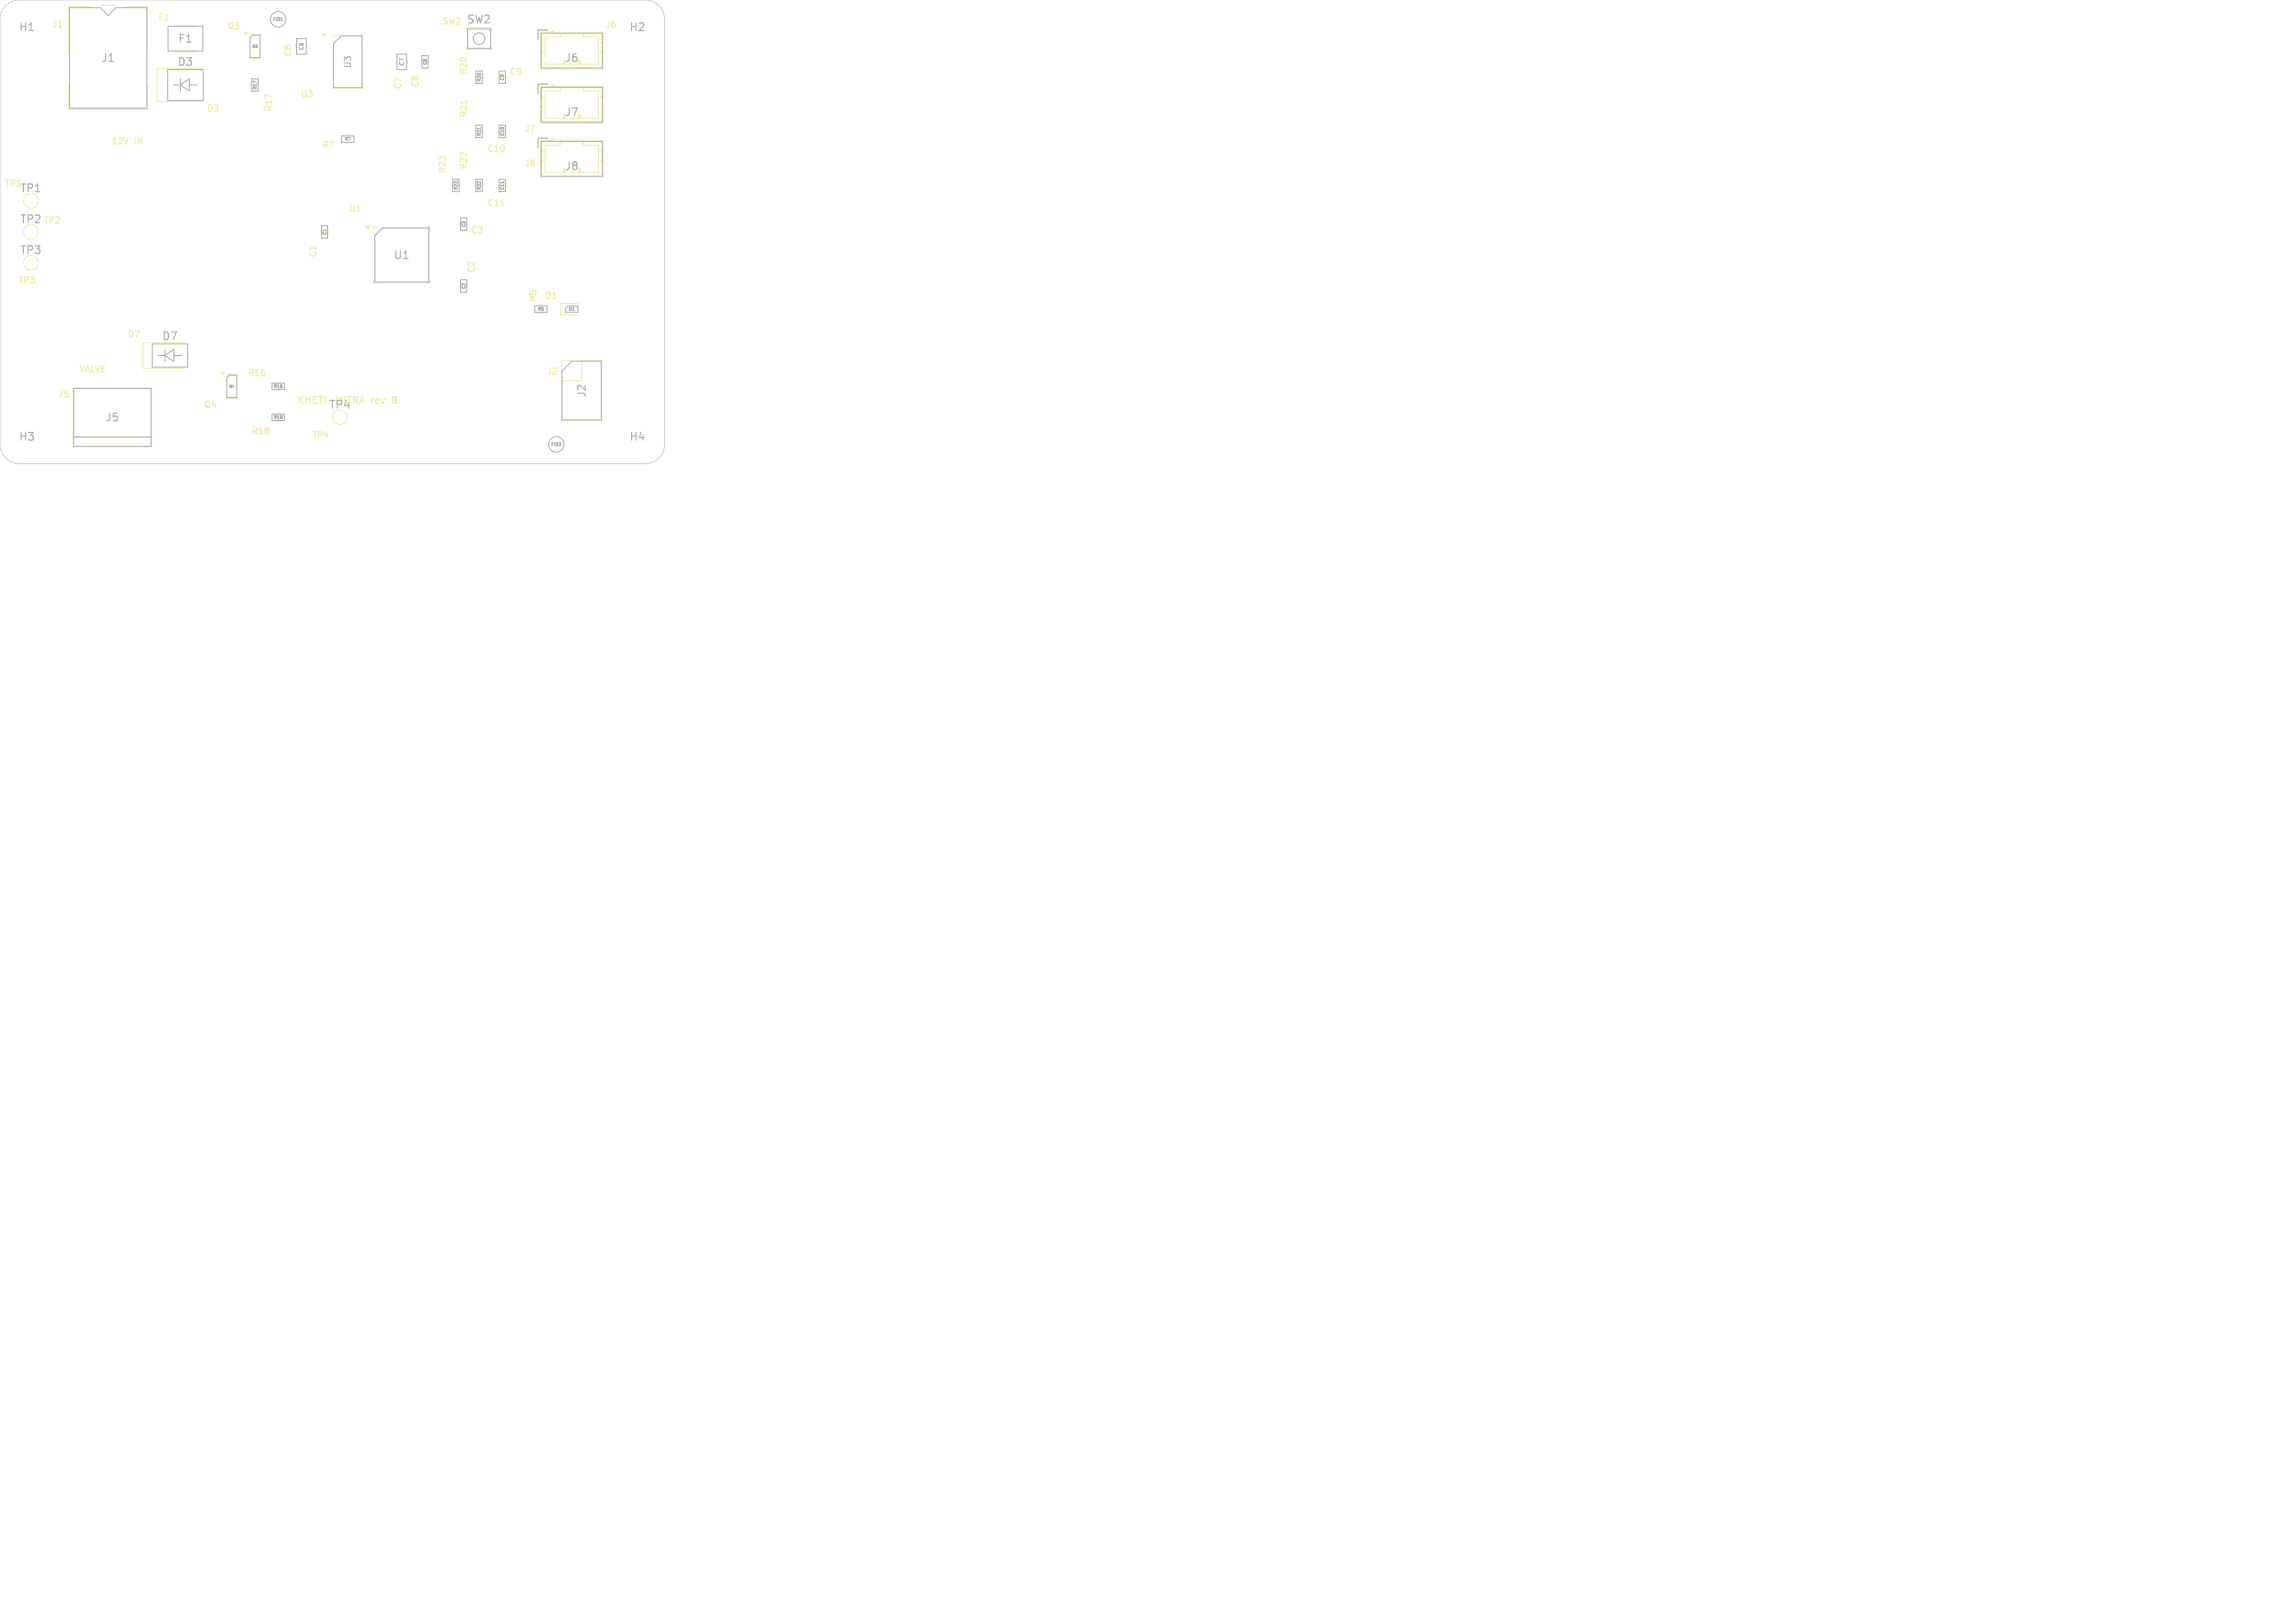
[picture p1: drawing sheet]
<svg xmlns="http://www.w3.org/2000/svg" width="297mm" height="210mm" viewBox="0 0 297 210" stroke-linecap="round" stroke-linejoin="round" font-family="sans-serif">
<defs><g id="words">
<g font-size="1.4" fill="#afafaf">
<text x="2.4" y="4.2">H1</text>
<text x="23" y="5.7">F1</text>
<text x="60.4" y="3.2">SW2</text>
<text x="81.4" y="4.2">H2</text>
<text x="13" y="8.2">J1</text>
<text x="22.9" y="8.7">D3</text>
<text x="73" y="8.2">J6</text>
<text x="73" y="15.2">J7</text>
<text x="73" y="22.2">J8</text>
<text x="2.5" y="29.1">TP2</text>
<text x="2.5" y="25.1">TP1</text>
<text x="2.5" y="33.1">TP3</text>
<text x="50.9" y="33.7">U1</text>
<text x="20.9" y="44.2">D7</text>
<text x="42.5" y="53.1">TP4</text>
<text x="76" y="51.5" transform="rotate(-90 76 51.5)">J2</text>
<text x="2.4" y="57.2">H3</text>
<text x="13.6" y="54.7">J5</text>
<text x="81.4" y="57.2">H4</text>
</g>
<g font-size="1.3" fill="#f2eda1">
<text x="38.4" y="52.5">KHETI-MITRA</text>
<text x="48" y="52.5">rev</text>
<text x="51" y="52.5">B</text>
</g>
<g font-size="1.1" fill="#f2eda1">
<text x="6.7" y="3.8">J1</text>
<text x="20.4" y="2.9">F1</text>
<text x="29.3" y="4">Q3</text>
<text x="57.1" y="3.4">SW2</text>
<text x="78.3" y="3.8">J6</text>
<text x="37.9" y="7.4" transform="rotate(-90 37.9 7.4)">C6</text>
<text x="52.1" y="11.7" transform="rotate(-90 52.1 11.7)">C7</text>
<text x="54.4" y="11.4" transform="rotate(-90 54.4 11.4)">C8</text>
<text x="60.6" y="9.8" transform="rotate(-90 60.6 9.8)">R20</text>
<text x="65.8" y="9.9">C9</text>
<text x="26.7" y="14.6">D3</text>
<text x="35.4" y="14.6" transform="rotate(-90 35.4 14.6)">R17</text>
<text x="38.8" y="12.8">U3</text>
<text x="60.6" y="15.3" transform="rotate(-90 60.6 15.3)">R21</text>
<text x="67.8" y="17.3">J7</text>
<text x="14.3" y="18.9">12V</text>
<text x="17.5" y="18.9">IN</text>
<text x="41.6" y="19.4">R7</text>
<text x="57.9" y="22.6" transform="rotate(-90 57.9 22.6)">R23</text>
<text x="60.6" y="22.1" transform="rotate(-90 60.6 22.1)">R22</text>
<text x="62.9" y="19.9">C10</text>
<text x="67.8" y="21.8">J8</text>
<text x=".5" y="24.4">TP1</text>
<text x="45.1" y="27.6">U1</text>
<text x="62.9" y="26.9">C11</text>
<text x="41.1" y="33.4" transform="rotate(-90 41.1 33.4)">C1</text>
<text x="60.8" y="30.4">C3</text>
<text x="61.6" y="35.4" transform="rotate(-90 61.6 35.4)">C2</text>
<text x="2.3" y="36.9">TP3</text>
<text x="69.6" y="39.2" transform="rotate(-90 69.6 39.2)">R5</text>
<text x="70.4" y="38.9">D1</text>
<text x="16.4" y="43.9">D7</text>
<text x="7.5" y="51.6">J5</text>
<text x="10.1" y="48.4">VALVE</text>
<text x="26.3" y="53">Q4</text>
<text x="31.9" y="48.9">R16</text>
<text x="70.7" y="48.7">J2</text>
<text x="32.4" y="56.4">R18</text>
<text x="40.3" y="56.9">TP4</text>
</g>
<g font-size="1.1" fill="#afafaf">
<text x="45.6" y="8.9" transform="rotate(-90 45.6 8.9)">U3</text>
<text x="5.5" y="29.1">TP2</text>
</g>
<g font-size=".7" fill="#afafaf">
<text x="39.4" y="6.6" transform="rotate(-90 39.4 6.6)">C6</text>
<text x="52.4" y="8.6" transform="rotate(-90 52.4 8.6)">C7</text>
</g>
<g font-size=".6" fill="#afafaf">
<text x="35.3" y="2.8">FID1</text>
<text x="33.3" y="11.6" transform="rotate(-90 33.3 11.6)">R17</text>
<text x="55.3" y="8.4" transform="rotate(-90 55.3 8.4)">C8</text>
<text x="62.3" y="10.6" transform="rotate(-90 62.3 10.6)">R20</text>
<text x="65.3" y="10.4" transform="rotate(-90 65.3 10.4)">C9</text>
<text x="62.3" y="17.6" transform="rotate(-90 62.3 17.6)">R21</text>
<text x="65.3" y="17.6" transform="rotate(-90 65.3 17.6)">C10</text>
<text x="44.6" y="18.3">R7</text>
<text x="59.3" y="24.6" transform="rotate(-90 59.3 24.6)">R23</text>
<text x="60.3" y="29.4" transform="rotate(-90 60.3 29.4)">C3</text>
<text x="62.3" y="24.6" transform="rotate(-90 62.3 24.6)">R22</text>
<text x="65.3" y="24.6" transform="rotate(-90 65.3 24.6)">C11</text>
<text x="42.3" y="30.4" transform="rotate(-90 42.3 30.4)">C1</text>
<text x="60.3" y="37.4" transform="rotate(-90 60.3 37.4)">C2</text>
<text x="69.6" y="40.3">R5</text>
<text x="73.6" y="40.3">D1</text>
<text x="35.4" y="50.3">R16</text>
<text x="35.4" y="54.3">R18</text>
<text x="71.3" y="57.8">FID2</text>
</g>
<g font-size=".4" fill="#afafaf">
<text x="32.6" y="6.2">Q3</text>
<text x="29.6" y="50.2">Q4</text>
</g>
</g></defs>
<path d="M46.5 52.2l.3-.9 .3 .9M46.6 52h.4" fill="none" stroke="#f2eda1" stroke-width=".16"/>
<path d="M7.6 3.5h.4M60.4 13v.4M48.4 36.3v.3h.3M48.7 29.4h-.3v.2M55.3 29.4h.3v.3M55.6 36.3v.3h-.3M64.8 26.6h.5" fill="none" stroke="#f2eda1" stroke-width=".15"/>
<g fill="none" stroke="#f2eda1" stroke-width=".13">
<path d="M8.9 11.1v3h10.2v-3M11.7 .9h-2.8v6M13 .7h2M16.3 .9h2.8v6M22.6 3.3h2.8M22.6 6.7h2.8M26.2 8.9h-5.9v4.3h5.9M32.3 4.4h1.3M32.3 7.6h1.3M32.5 10.8v.4M33.5 10.8v.4M39.7 5.7v.6"/>
<path d="M43.2 4.6h3.7v1.2M44.8 17.5h.4M44.8 18.5h.4M46.9 10.2v1.2h-3.7M51.3 7.7v.6M52.7 7.7v.6M54.5 7.9v.2M55.5 7.9v.2M60.3 3.9v-.3h3.4v.3M60.3 6.1v.3h3.4v-.3M61.5 9.8v.4M61.5 16.8v.4"/>
<path d="M62.5 9.8v.4M62.5 16.8v.4M64.5 9.9v.2M64.5 16.9v.2M65.5 16.9v.2M69.9 4.2h8.2v4.7h-8.2zM69.9 11.2h8.2v4.7h-8.2zM69.9 18.2h8.2v4.7h-8.2zM69.9 12.5h.7M69.9 13.8h.7M69.9 5.5h.7M69.9 6.8h.7"/>
<path d="M69.9 19.5h.7M70.9 3.9h-1.3v1.2M70.9 10.9h-1.3v1.2M70.9 17.9h-1.3v1.2M71.4 4.2v-.2h.3v.2M71.4 11.2v-.2h.3v.2M71.4 18.2v-.2h.3v.2M71.4 11.1h.3M71.4 4.1h.3M71.4 18.1h.3M72.5 4.2v.6h-1.9v3.5h6.8v-3.5h-1.9v-.6M72.5 11.2v.6h-1.9v3.5h6.8v-3.5h-1.9v-.6"/>
<path d="M72.5 18.2v.6h-1.9v3.5h6.8v-3.5h-1.9v-.6M74.9 14.8h.2v.5M74.9 7.8h.2v.5M75 7.8v.5M75 14.8v.5M77.4 12.5h.7M77.4 13.8h.7M77.4 5.5h.7M77.4 6.8h.7M77.4 19.5h.7M41.5 29.9v.2M42.5 29.9v.2"/>
<path d="M58.5 23.8v.4M59.5 28.9v.2M59.5 36.9v.2M59.5 23.8v.4M60.5 28.9v.2M60.5 36.9v.2M61.5 23.8v.4M62.5 23.8v.4M64.5 23.9v.2M65.5 23.9v.2M69.8 39.5h.4M69.9 20.8h.7"/>
<path d="M74.8 39.3h-2.3v1.4h2.3M74.9 21.8h.2v.5M75 21.8v.5M77.4 20.8h.7M9.5 50.2h10.1v7.6h-10.1zM9.5 56.5h10.1M24 44.3h-5.5v3.3h5.5M29.3 48.4h1.3M29.3 51.6h1.3M35.8 49.5h.4M35.8 50.5h.4M35.8 53.5h.4"/>
<path d="M35.8 54.5h.4M69.8 40.5h.4M72.7 49.3h2.6v-2.6h2.6v7.7h-5.2zM74 46.7h-1.3v1.3"/>
<circle cx="4" cy="34" r=".95"/>
<circle cx="4" cy="30" r=".95"/>
<circle cx="4" cy="26" r=".95"/>
<circle cx="44" cy="54" r=".95"/>
</g>
<g fill="#f2eda1" stroke="#f2eda1" stroke-width=".13">
<path d="M28.6 48.2h.5l-.3 .3z"/>
<path d="M41.6 4.4h.5l-.2 .3z"/>
<path d="M47.3 29.2h.7l-.4 .5z"/>
<path d="M31.6 4.2h.5l-.3 .3z"/>
</g>
<g fill="#fff" stroke="#fff" stroke-width=".13">
<circle cx="49.4" cy="30.4" r=".15"/>
<circle cx="64.2" cy="24.5" r=".15"/>
<circle cx="62.1" cy="22.9" r=".15"/>
<circle cx="58.8" cy="22.9" r=".15"/>
<circle cx="54.6" cy="27.1" r=".15"/>
<circle cx="61.5" cy="7.7" r=".15"/>
<circle cx="7.5" cy="37.5" r=".15"/>
<circle cx="43.5" cy="34.3" r=".15"/>
<circle cx="67.5" cy="7.7" r=".15"/>
<circle cx="62.1" cy="19.5" r=".15"/>
<circle cx="31.7" cy="16.5" r=".15"/>
<circle cx="59.5" cy="36" r=".15"/>
<circle cx="62.1" cy="13.5" r=".15"/>
<circle cx="31.5" cy="55.5" r=".15"/>
<circle cx="67.5" cy="50.2" r=".15"/>
<circle cx="19.5" cy="13.5" r=".15"/>
<circle cx="19.8" cy="52.5" r=".15"/>
<circle cx="37.5" cy="1.5" r=".15"/>
<circle cx="79.5" cy="19.5" r=".15"/>
<circle cx="43.5" cy="43.6" r=".15"/>
<circle cx="13.5" cy="13.5" r=".15"/>
<circle cx="73.5" cy="1.5" r=".15"/>
<circle cx="73.5" cy="55.5" r=".15"/>
<circle cx="79.5" cy="55.5" r=".15"/>
<circle cx="1.5" cy="43.5" r=".15"/>
<circle cx="74.2" cy="43.5" r=".15"/>
<circle cx="56.8" cy="10.5" r=".15"/>
<circle cx="7.5" cy="55.5" r=".15"/>
<circle cx="25.5" cy="1.5" r=".15"/>
<circle cx="49.5" cy="19.5" r=".15"/>
<circle cx="28.4" cy="50.8" r=".15"/>
<circle cx="25.5" cy="43.5" r=".15"/>
<circle cx="54.5" cy="7" r=".15"/>
<circle cx="49.5" cy="1.5" r=".15"/>
<circle cx="65.5" cy="16.4" r=".15"/>
<circle cx="43.5" cy="55.6" r=".15"/>
<circle cx="67.5" cy="1.5" r=".15"/>
<circle cx="7.5" cy="13.5" r=".15"/>
<circle cx="72.7" cy="39.8" r=".15"/>
<circle cx="45.1" cy="19.5" r=".15"/>
<circle cx="16.1" cy="9.8" r=".15"/>
<circle cx="31.4" cy="4.8" r=".15"/>
<circle cx="43.7" cy="7.5" r=".15"/>
<circle cx="1.5" cy="37.5" r=".15"/>
<circle cx="26.6" cy="7.7" r=".15"/>
<circle cx="7.5" cy="1.5" r=".15"/>
<circle cx="79.5" cy="43.5" r=".15"/>
<circle cx="37.5" cy="31.5" r=".15"/>
<circle cx="1.5" cy="49.5" r=".15"/>
<circle cx="7.5" cy="27" r=".15"/>
<circle cx="38.2" cy="4.8" r=".15"/>
<circle cx="7.5" cy="49.5" r=".15"/>
<circle cx="31.5" cy="25.5" r=".15"/>
<circle cx="45.1" cy="25.5" r=".15"/>
<circle cx="63.2" cy="4.3" r=".15"/>
<circle cx="49.5" cy="49.5" r=".15"/>
<circle cx="49.5" cy="55.5" r=".15"/>
<circle cx="67.5" cy="25.5" r=".15"/>
<circle cx="40.8" cy="5.4" r=".15"/>
<circle cx="20.4" cy="7.5" r=".15"/>
<circle cx="19.5" cy="1.5" r=".15"/>
<circle cx="73.5" cy="31.5" r=".15"/>
<circle cx="37.5" cy="43.5" r=".15"/>
<circle cx="67.5" cy="31.5" r=".15"/>
<circle cx="1.5" cy="19.5" r=".15"/>
<circle cx="34.2" cy="7.5" r=".15"/>
<circle cx="67.5" cy="37.5" r=".15"/>
<circle cx="31.5" cy="51.2" r=".15"/>
<circle cx="79.5" cy="31.5" r=".15"/>
<circle cx="73.5" cy="25.5" r=".15"/>
<circle cx="24.9" cy="10.1" r=".15"/>
<circle cx="19.5" cy="32.5" r=".15"/>
<circle cx="43.5" cy="37.5" r=".15"/>
<circle cx="7.5" cy="43.5" r=".15"/>
<circle cx="13.5" cy="19.5" r=".15"/>
<circle cx="1.5" cy="31.5" r=".15"/>
<circle cx="31.5" cy="31.5" r=".15"/>
<circle cx="37.5" cy="13.5" r=".15"/>
<circle cx="43.5" cy="49.5" r=".15"/>
<circle cx="37.5" cy="19.5" r=".15"/>
<circle cx="79.5" cy="13.5" r=".15"/>
<circle cx="7.5" cy="7.5" r=".15"/>
<circle cx="7.5" cy="19.5" r=".15"/>
<circle cx="73.9" cy="37.5" r=".15"/>
<circle cx="39.5" cy="8.3" r=".15"/>
<circle cx="51.2" cy="6.9" r=".15"/>
<circle cx="67.5" cy="13.5" r=".15"/>
<circle cx="67.5" cy="19.5" r=".15"/>
<circle cx="46.1" cy="33.2" r=".15"/>
<circle cx="25.5" cy="13.5" r=".15"/>
<circle cx="79.5" cy="25.5" r=".15"/>
<circle cx="37.5" cy="25.5" r=".15"/>
<circle cx="49.5" cy="39.4" r=".15"/>
<circle cx="55.5" cy="13.5" r=".15"/>
<circle cx="41.5" cy="29" r=".15"/>
<circle cx="37.5" cy="56" r=".15"/>
<circle cx="13.5" cy="43.5" r=".15"/>
<circle cx="64.5" cy="9" r=".15"/>
<circle cx="64.5" cy="23" r=".15"/>
<circle cx="61.5" cy="1.5" r=".15"/>
<circle cx="61.5" cy="44.5" r=".15"/>
<circle cx="61.5" cy="49.5" r=".15"/>
<circle cx="79.5" cy="7.5" r=".15"/>
<circle cx="60.5" cy="28.2" r=".15"/>
<circle cx="31.5" cy="19.5" r=".15"/>
<circle cx="31.5" cy="43.5" r=".15"/>
<circle cx="46.1" cy="31.7" r=".15"/>
<circle cx="37.5" cy="37.5" r=".15"/>
<circle cx="19.5" cy="27" r=".15"/>
<circle cx="54.6" cy="32.4" r=".15"/>
<circle cx="33.1" cy="9.7" r=".15"/>
<circle cx="55.5" cy="49.5" r=".15"/>
<circle cx="50.1" cy="32.9" r=".15"/>
<circle cx="37.5" cy="51.3" r=".15"/>
<circle cx="25.5" cy="49.5" r=".15"/>
<circle cx="55.5" cy="1.5" r=".15"/>
<circle cx="13.5" cy="49.5" r=".15"/>
<circle cx="25.5" cy="31.5" r=".15"/>
<circle cx="7.5" cy="31.5" r=".15"/>
<circle cx="19.5" cy="37.5" r=".15"/>
<circle cx="55.5" cy="55.5" r=".15"/>
<circle cx="67.5" cy="55.5" r=".15"/>
<circle cx="25.5" cy="25.5" r=".15"/>
<circle cx="13.5" cy="27" r=".15"/>
<circle cx="43.5" cy="1.5" r=".15"/>
<circle cx="79.5" cy="1.5" r=".15"/>
<circle cx="19.5" cy="55.5" r=".15"/>
<circle cx="25.5" cy="55.5" r=".15"/>
<circle cx="19.5" cy="19.5" r=".15"/>
<circle cx="61.5" cy="31.5" r=".15"/>
<circle cx="1.5" cy="13.5" r=".15"/>
<circle cx="3.2" cy="34" r=".15"/>
<circle cx="55.5" cy="43.5" r=".15"/>
<circle cx="49.5" cy="43.5" r=".15"/>
<circle cx="13.5" cy="31.5" r=".15"/>
<circle cx="36.4" cy="53.7" r=".15"/>
<circle cx="55.5" cy="19.5" r=".15"/>
<circle cx="44.4" cy="13.5" r=".15"/>
<circle cx="13.5" cy="56.4" r=".15"/>
<circle cx="49.5" cy="13.5" r=".15"/>
<circle cx="79.5" cy="49.5" r=".15"/>
<circle cx="13.5" cy="3.9" r=".15"/>
<circle cx="13.5" cy="37.5" r=".15"/>
<circle cx="61.5" cy="55.5" r=".15"/>
<circle cx="19.5" cy="43.5" r=".15"/>
<circle cx="1.5" cy="7.5" r=".15"/>
<circle cx="31.5" cy="1.5" r=".15"/>
<circle cx="52" cy="25.5" r=".15"/>
<circle cx="25.5" cy="37.5" r=".15"/>
<circle cx="25.7" cy="22.5" r=".15"/>
<circle cx="62.1" cy="26.1" r=".15"/>
<circle cx="79.5" cy="37.5" r=".15"/>
<circle cx="1.5" cy="25.5" r=".15"/>
<circle cx="50" cy="9.8" r=".15"/>
<circle cx="31.5" cy="37.5" r=".15"/>
<circle cx="40.2" cy="29.9" r=".15"/>
<circle cx="19.8" cy="30" r=".15"/>
<circle cx="58.9" cy="33.7" r=".15"/>
<circle cx="58.9" cy="25.9" r=".15"/>
<circle cx="64.6" cy="39.7" r=".15"/>
<circle cx="51.9" cy="38.9" r=".15"/>
<circle cx="56.5" cy="36.1" r=".15"/>
<circle cx="62.1" cy="16" r=".15"/>
<circle cx="64.2" cy="17.6" r=".15"/>
<circle cx="56.5" cy="29.8" r=".15"/>
<circle cx="51.3" cy="30.4" r=".15"/>
<circle cx="59.8" cy="5.6" r=".15"/>
<circle cx="49.7" cy="27.1" r=".15"/>
<circle cx="70.6" cy="7.7" r=".15"/>
<circle cx="82.5" cy="3.5" r="1.35"/>
<circle cx="12" cy="54" r=".76"/>
<circle cx="17.1" cy="54" r=".76"/>
<circle cx="3.5" cy="3.5" r="1.35"/>
<circle cx="14" cy="11" r=".8"/>
<circle cx="72" cy="13" r=".37"/>
<circle cx="74" cy="13" r=".37"/>
<circle cx="76" cy="13" r=".37"/>
<circle cx="74" cy="48" r=".5"/>
<circle cx="76.5" cy="48" r=".5"/>
<circle cx="74" cy="50.5" r=".5"/>
<circle cx="76.5" cy="50.5" r=".5"/>
<circle cx="74" cy="53.1" r=".5"/>
<circle cx="76.5" cy="53.1" r=".5"/>
<circle cx="72" cy="6" r=".37"/>
<circle cx="74" cy="6" r=".37"/>
<circle cx="76" cy="6" r=".37"/>
<circle cx="3.5" cy="56.5" r="1.35"/>
<circle cx="72" cy="20" r=".38"/>
<circle cx="74" cy="20" r=".38"/>
<circle cx="76" cy="20" r=".38"/>
<circle cx="82.5" cy="56.5" r="1.35"/>
</g>
<path d="M9.5 8.2v1.6M13 2h2M18.5 8.2v1.6" fill="none" stroke="#fff" stroke-width="1"/>
<g fill="none" stroke="#afafaf" stroke-width=".13">
<path d="M9 1h4l1 1 1-1h4v13h-10zM21.7 9h4.6v4h-4.6zM21.7 3.4h4.5v3.2h-4.5zM22.4 11h1M23.4 10.2v1.6M23.4 11l1.1-.8v1.6zM24.5 11h1M32.3 4.9l.4-.4h.9v3h-1.3zM32.6 10.2h.8v1.6h-.8zM38.4 5h1.2v2h-1.2zM43.2 5.6l1-1h2.7v6.8h-3.7zM44.2 17.6h1.6v.8h-1.6z"/>
<path d="M51.4 7h1.2v2h-1.2zM54.6 7.2h.8v1.6h-.8zM60.5 3.8h3v2.4h-3zM61.6 9.2h.8v1.6h-.8zM61.6 16.2h.8v1.6h-.8zM62.2 16.5v.2M64.6 9.2h.8v1.6h-.8zM64.6 16.2h.8v1.6h-.8zM70 4.3h8v4.5h-8zM70 11.3h8v4.5h-8zM70 18.3h8v4.5h-8zM70.9 3.9h-1.3v1.2"/>
<path d="M70.9 10.9h-1.3v1.2M70.9 17.9h-1.3v1.2M41.6 29.2h.8v1.6h-.8zM58.6 23.2h.8v1.6h-.8zM59.6 28.2h.8v1.6h-.8zM59.6 36.2h.8v1.6h-.8zM61.6 23.2h.8v1.6h-.8zM64.6 23.2h.8v1.6h-.8zM65.2 23.5v.2M69.2 39.6h1.6v.8h-1.6zM73.5 39.6h1.3v.8h-1.6v-.5zM9.5 50.3h10v7.4h-10z"/>
<path d="M9.6 56.6h9.9M19.7 44.5h4.6v3h-4.6zM20.4 46h1M21.4 45.2v1.6M21.4 46l1.1-.8v1.6zM22.5 46h1M29.3 48.9l.4-.3h.9v2.8h-1.3zM35.2 49.6h1.6v.8h-1.6zM35.2 53.6h1.6v.8h-1.6zM74 46.7h3.8v7.6h-5.1v-6.3z"/>
<circle cx="36" cy="2.5" r="1"/>
<circle cx="62" cy="5" r=".75"/>
<circle cx="72" cy="57.5" r="1"/>
</g>
<path d="M48.5 30.5l1-1h6v7h-7z" fill="none" stroke="#afafaf" stroke-width=".15"/>
<path d="M.7 .8l.8-.6 1-.2h81a2.5 2.5 0 0 1 2.5 2.5v55a2.5 2.5 0 0 1-2.5 2.5h-81a2.5 2.5 0 0 1-2.5-2.5v-55l.2-.9z" fill="none" stroke="#d0d2cd" stroke-width=".13"/>
<use href="#words"/>
</svg>
